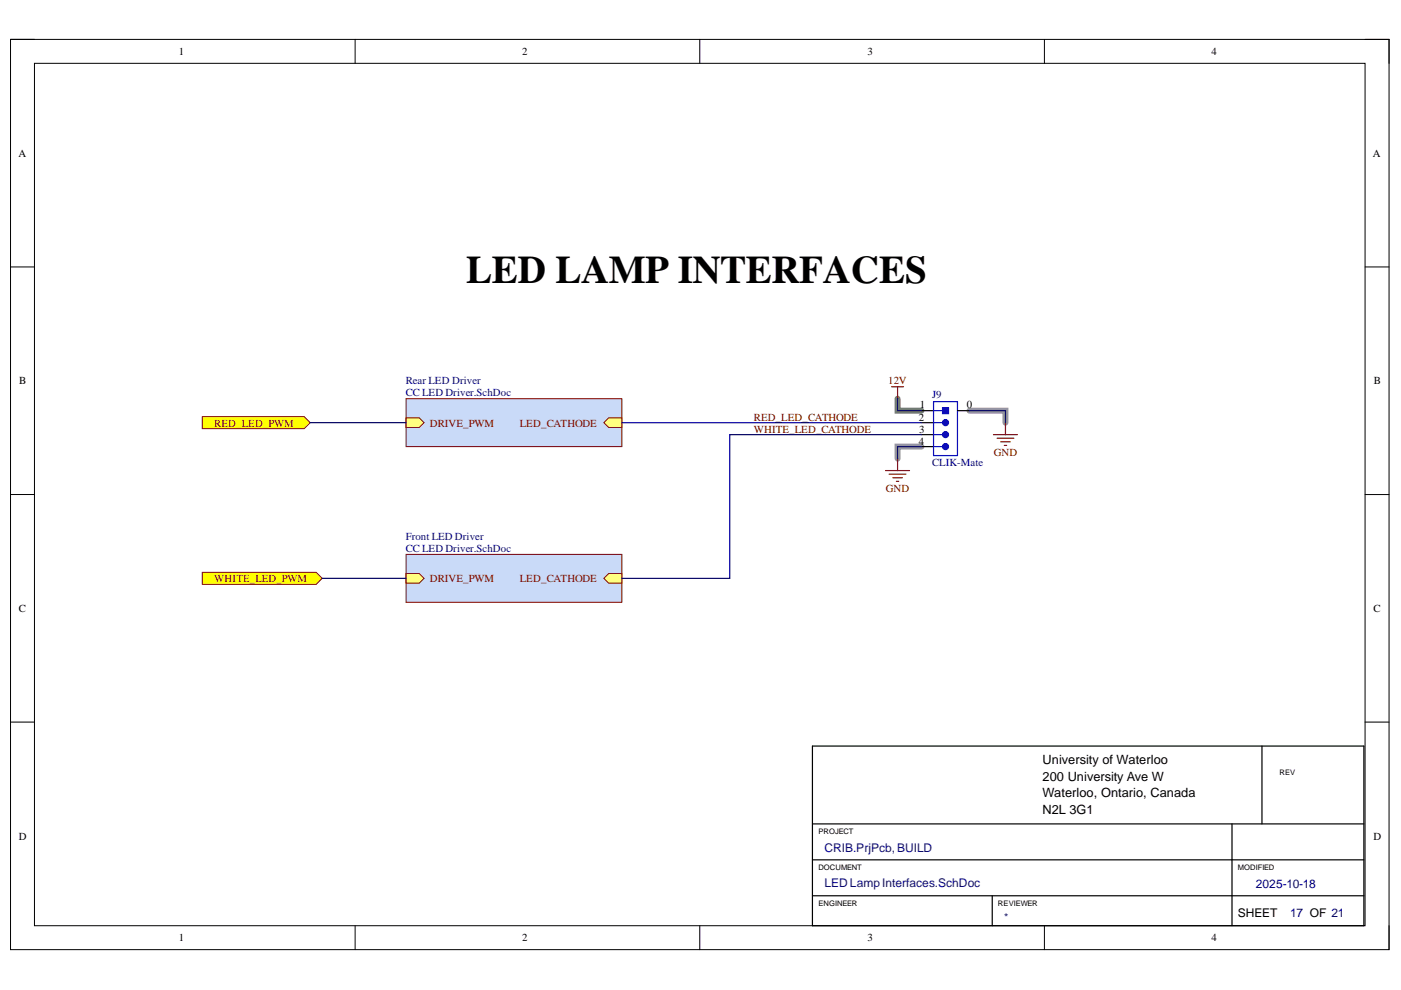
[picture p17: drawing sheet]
<svg xmlns="http://www.w3.org/2000/svg" width="297mm" height="210mm" viewBox="0 0 297 210" stroke-linecap="round" stroke-linejoin="round" font-family="sans-serif">
<defs><g id="words">
<text font-size="8.3" x="98.8" y="59.9">LED LAMP INTERFACES</text>
<g font-size="2.7">
<text x="221.1" y="162">University of Waterloo</text>
<text x="221.1" y="165.5">200 University Ave W</text>
<text x="221.1" y="169.1">Waterloo, Ontario, Canada</text>
<text x="221.1" y="172.6">N2L 3G1</text>
</g>
<g font-size="2.5" fill="#11037f">
<text x="174.8" y="180.6">CRIB.PrjPcb,BUILD</text>
<text x="174.8" y="188.2">LED Lamp Interfaces.SchDoc</text>
</g>
<g font-size="2.5" fill="#000080">
<text x="266.2" y="188.2">2025-10-18</text>
<text x="273.5" y="194.5">17 OF 21</text>
</g>
<text font-size="2.5" x="262.4" y="194.5">SHEET</text>
<g font-size="2.3">
<text x="37.9" y="11.7">1</text>
<text x="110.7" y="11.7">2</text>
<text x="183.9" y="11.7">3</text>
<text x="256.8" y="11.7">4</text>
<text x="3.9" y="33.3">A</text>
<text x="291.1" y="33.3">A</text>
<text x="4.1" y="81.5">B</text>
<text x="291.3" y="81.5">B</text>
<text x="194.8" y="89.2">2</text>
<text x="195" y="86.6">1</text>
<text x="205" y="86.6">0</text>
<text x="194.8" y="94.2">4</text>
<text x="194.9" y="91.7">3</text>
<text x="4" y="129.7">C</text>
<text x="291.2" y="129.7">C</text>
<text x="4" y="178">D</text>
<text x="291.2" y="178">D</text>
<text x="37.9" y="199.6">1</text>
<text x="110.7" y="199.6">2</text>
<text x="183.9" y="199.6">3</text>
<text x="256.8" y="199.6">4</text>
</g>
<g font-size="2.3" fill="#000080">
<text x="86" y="81.5">Rear LED Driver</text>
<text x="86" y="84">CC LED Driver.SchDoc</text>
<text x="197.6" y="84.4">J9</text>
<text x="197.6" y="98.9">CLIK-Mate</text>
<text x="86" y="114.5">Front LED Driver</text>
<text x="86" y="117.1">CC LED Driver.SchDoc</text>
<text x="212.9" y="195.2">*</text>
</g>
<g font-size="2.3" fill="#800000">
<text x="188.3" y="81.5">12V</text>
<text x="159.8" y="89.2">RED_LED_CATHODE</text>
<text x="45.4" y="90.4">RED_LED_PWM</text>
<text x="91.1" y="90.4">DRIVE_PWM</text>
<text x="110.2" y="90.4">LED_CATHODE</text>
<text x="159.8" y="91.7">WHITE_LED_CATHODE</text>
<text x="210.7" y="96.8">GND</text>
<text x="187.8" y="104.4">GND</text>
<text x="45.4" y="123.4">WHITE_LED_PWM</text>
<text x="91.1" y="123.4">DRIVE_PWM</text>
<text x="110.2" y="123.4">LED_CATHODE</text>
</g>
<g font-size="1.6">
<text x="271.3" y="164.2">REV</text>
<text x="173.5" y="176.9">PROJECT</text>
<text x="173.5" y="184.5">DOCUMENT</text>
<text x="262.4" y="184.5">MODIFIED</text>
<text x="173.5" y="192.1">ENGINEER</text>
<text x="211.6" y="192.1">REVIEWER</text>
</g>
</g></defs>
<path d="M2.2 8.4h292.3v192.9h-292.3z" fill="none" stroke="#000" stroke-width=".21"/>
<path d="M7.3 13.4h282.1v182.9h-282.1z" fill-rule="evenodd" fill="#fff"/>
<g fill="none" stroke="#000" stroke-width=".21">
<path d="M2.2 8.3h5.1M7.3 13.4h282.1v182.9h-282.1zM75.3 8.3v5.1M148.4 8.3v5.1M221.4 8.4v5M289.4 8.4h5.1v5M2.2 56.6h5.1M289.4 56.6h5.1M2.2 104.9h5.1M289.4 104.9h5.1M2.2 153.1h5.1M289.4 153.1h5.1"/>
<path d="M75.3 196.3v5M148.4 196.3v5M221.4 196.3v5M294.5 196.3v5"/>
</g>
<path d="M195.4 94.7h-5.1v2.5M205.6 87.1h7.6v2.5" fill="none" stroke="#999" stroke-width="1.3"/>
<path d="M190.3 84.5v2.6h5.1" fill="none" stroke="#6aa84f" stroke-width="1.3"/>
<path d="M172.3 158.2h116.9v38.1h-116.9zM267.6 158.2v16.5M172.3 174.7h116.9M261.2 174.7v21.6M172.3 182.3h116.9M172.3 189.9h116.9M210.4 189.9v6.4" fill="none" stroke="#000" stroke-width=".25"/>
<path d="M86.1 84.5h45.7v10.2h-45.7z" fill-rule="evenodd" fill="#c9daf8"/>
<path d="M86.1 84.5h45.7v10.2h-45.7z" fill="none" stroke="#800000" stroke-width=".21"/>
<path d="M128 89.6l1-1h2.8v2h-2.8z" fill-rule="evenodd" fill="#ffff80"/>
<path d="M128 89.6l1-1h2.8v2h-2.8z" fill="none" stroke="#800000" stroke-width=".21"/>
<path d="M86.1 88.6h2.8l1 1-1 1h-2.8z" fill-rule="evenodd" fill="#ffff80"/>
<path d="M86.1 88.6h2.8l1 1-1 1h-2.8z" fill="none" stroke="#800000" stroke-width=".21"/>
<path d="M86.1 117.5h45.7v10.2h-45.7z" fill-rule="evenodd" fill="#c9daf8"/>
<path d="M86.1 117.5h45.7v10.2h-45.7z" fill="none" stroke="#800000" stroke-width=".21"/>
<path d="M128 122.6l1-1h2.8v2h-2.8z" fill-rule="evenodd" fill="#ffff80"/>
<path d="M128 122.6l1-1h2.8v2h-2.8z" fill="none" stroke="#800000" stroke-width=".21"/>
<path d="M86.1 121.6h2.8l1 1-1 1h-2.8z" fill-rule="evenodd" fill="#ffff80"/>
<path d="M86.1 121.6h2.8l1 1-1 1h-2.8z" fill="none" stroke="#800000" stroke-width=".21"/>
<path d="M42.9 121.4h24.1l1.3 1.2-1.3 1.3h-24.1z" fill-rule="evenodd" fill="#ff0"/>
<path d="M42.9 121.4h24.1l1.3 1.2-1.3 1.3h-24.1z" fill="none" stroke="#800000" stroke-width=".21"/>
<path d="M42.9 88.3h21.6l1.3 1.3-1.3 1.3h-21.6z" fill-rule="evenodd" fill="#ff0"/>
<path d="M42.9 88.3h21.6l1.3 1.3-1.3 1.3h-21.6z" fill="none" stroke="#800000" stroke-width=".21"/>
<path d="M195.4 87.1h2.5M195.4 89.6h2.5M195.4 92.2h2.5" fill="none" stroke="#000" stroke-width=".25"/>
<path d="M197.9 92.2h1.8M197.9 89.6h1.8" fill="none" stroke="#00f" stroke-width=".25"/>
<circle cx="200.5" cy="89.6" r=".64" fill="#00f"/>
<g fill="none" stroke="#00f" stroke-width=".25">
<path d="M197.9 87.1h1.8M197.9 94.7h1.8"/>
<circle cx="200.5" cy="89.6" r=".64"/>
</g>
<path d="M195.4 94.7h2.5" fill="none" stroke="#000" stroke-width=".25"/>
<path d="M199.8 86.4h1.3v1.3h-1.3z" fill-rule="evenodd" fill="#00f"/>
<path d="M197.9 85.2h5.1v11.4h-5.1zM199.8 86.4h1.3v1.3h-1.3z" fill="none" stroke="#00f" stroke-width=".25"/>
<circle cx="200.5" cy="92.2" r=".63" fill="#00f"/>
<circle cx="200.5" cy="92.2" r=".63" fill="none" stroke="#00f" stroke-width=".25"/>
<circle cx="200.5" cy="94.7" r=".63" fill="#00f"/>
<circle cx="200.5" cy="94.7" r=".63" fill="none" stroke="#00f" stroke-width=".25"/>
<path d="M203 87.1h2.6" fill="none" stroke="#000" stroke-width=".25"/>
<path d="M65.8 89.6h20.3M131.8 89.6h63.6M190.3 84.5v2.6h5.1M195.4 92.2h-40.7v30.4h-22.9M195.4 94.7h-5.1v2.5M205.6 87.1h7.6v2.5M68.3 122.6h17.8" fill="none" stroke="#000080" stroke-width=".25"/>
<path d="M187.8 99.8h5M189 82h2.6M190.3 82v2.5M190.3 97.2v2.6M210.6 92.2h5.1M211.4 92.9h3.6M212.2 93.7h2M212.9 94.4h.5M213.2 89.6v2.6M188.5 100.5h3.6M189.3 101.3h2M190 102.1h.6" fill="none" stroke="#800000" stroke-width=".25"/>
<use href="#words"/>
</svg>
